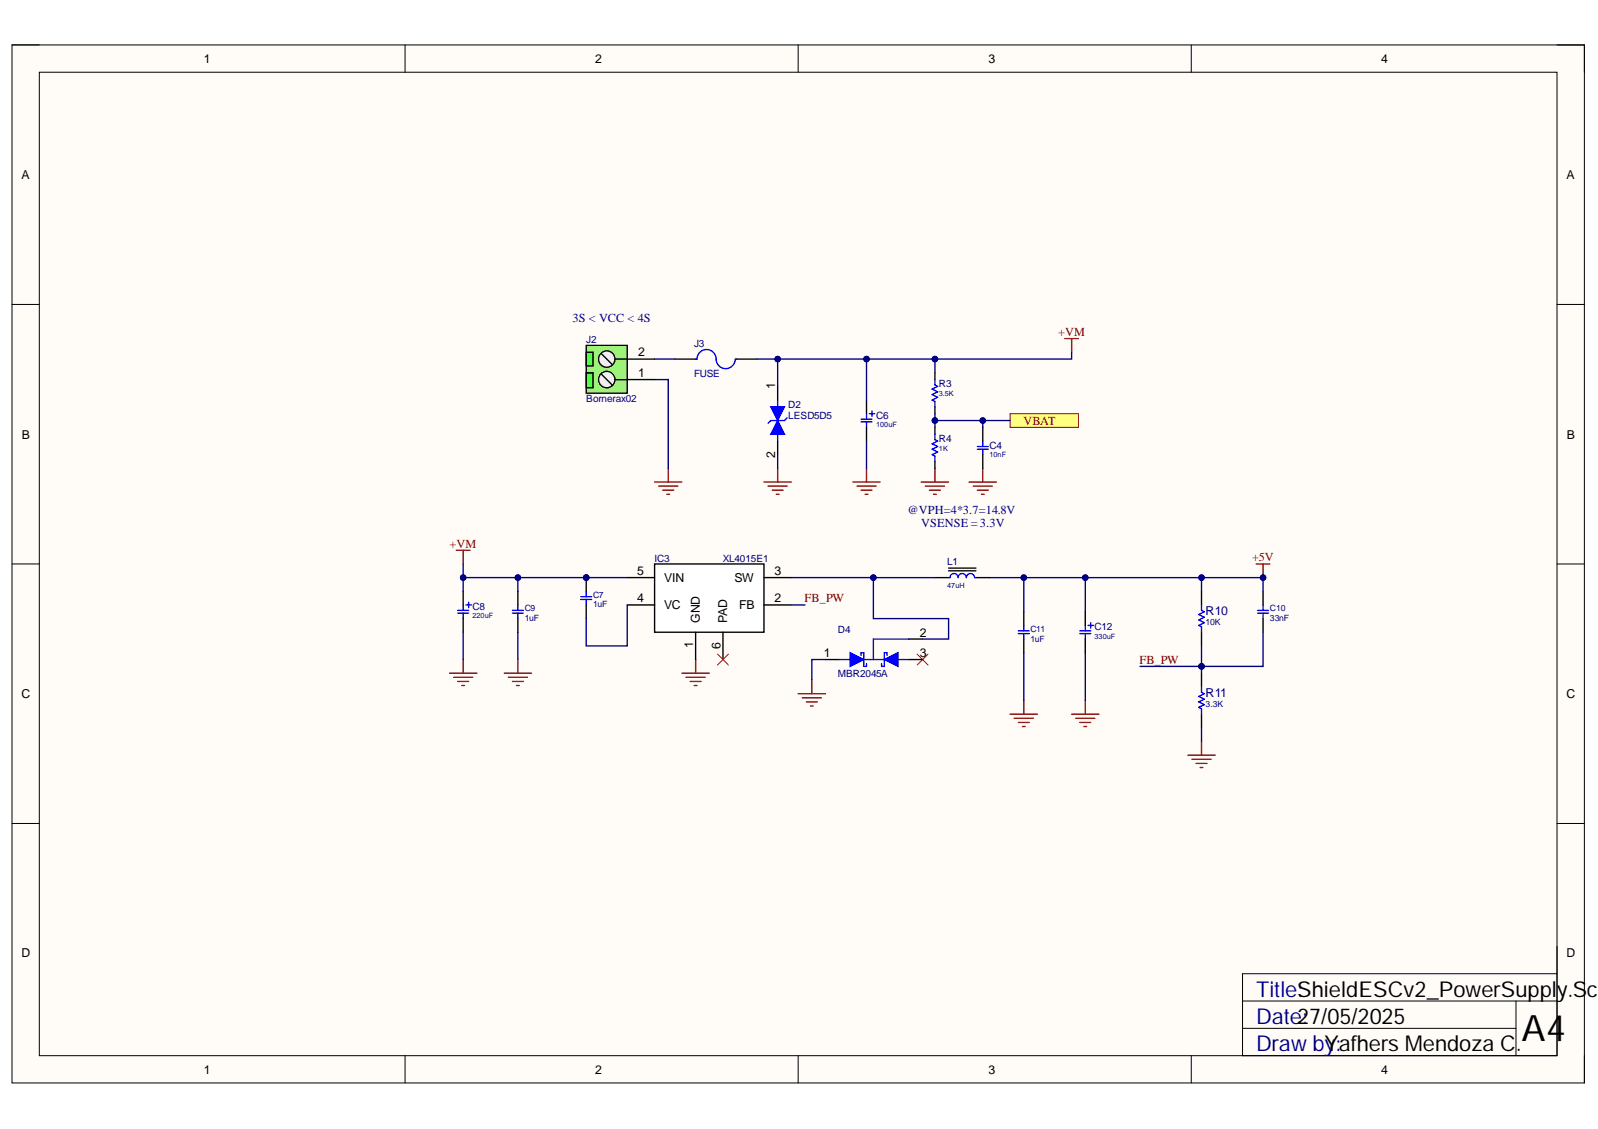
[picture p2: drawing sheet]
<svg xmlns="http://www.w3.org/2000/svg" width="297mm" height="210mm" viewBox="0 0 297 210" stroke-linecap="round" stroke-linejoin="round" font-family="sans-serif">
<defs><g id="words">
<text font-size="6.8" x="282.8" y="193.6">A4</text>
<g font-size="4.1" fill="#000080">
<text x="233.5" y="185.3">Title:ShieldESCv2_PowerSupply.S</text>
<text x="233.5" y="190.4">Date27/05/2025</text>
<text x="242" y="190.4">:</text>
<text x="233.5" y="195.4">Drawby:</text>
</g>
<g font-size="4.1">
<text x="295" y="185.3">ch</text>
<text x="246.2" y="195.4">Yafhers Mendoza C.</text>
</g>
<g font-size="2.3">
<text x="37.9" y="11.7">1</text>
<text x="110.7" y="11.7">2</text>
<text x="183.7" y="11.7">3</text>
<text x="256.8" y="11.7">4</text>
<text x="4" y="33.3">A</text>
<text x="291.2" y="33.3">A</text>
<text x="118.6" y="70.1">1</text>
<text x="118.6" y="66.3">2</text>
<text x="144.1" y="72.4" transform="rotate(-90 144.1 72.4)">1</text>
<text x="4.1" y="81.6">B</text>
<text x="291.3" y="81.6">B</text>
<text x="144.1" y="85.2" transform="rotate(-90 144.1 85.2)">2</text>
<text x="118.4" y="106.9">5</text>
<text x="144" y="106.9">3</text>
<text x="118.4" y="112">4</text>
<text x="123.4" y="108.2">VIN</text>
<text x="123.4" y="113.3">VC</text>
<text x="136.5" y="108.2">SW</text>
<text x="137.4" y="113.3">FB</text>
<text x="144" y="112">2</text>
<text x="130.1" y="115.8" transform="rotate(-90 130.1 115.8)">GND</text>
<text x="135.2" y="115.8" transform="rotate(-90 135.2 115.8)">PAD</text>
<text x="171" y="118.3">2</text>
<text x="128.8" y="120.5" transform="rotate(-90 128.8 120.5)">1</text>
<text x="133.9" y="120.7" transform="rotate(-90 133.9 120.7)">6</text>
<text x="153.1" y="122.1">1</text>
<text x="171" y="122.1">3</text>
<text x="4" y="129.7">C</text>
<text x="291.2" y="129.7">C</text>
<text x="4" y="178">D</text>
<text x="291.2" y="178">D</text>
<text x="37.9" y="199.7">1</text>
<text x="110.7" y="199.7">2</text>
<text x="183.7" y="199.7">3</text>
<text x="256.8" y="199.7">4</text>
</g>
<g font-size="2.3" fill="#000080">
<text x="106.4" y="59.9">3S &lt; VCC &lt; 4S</text>
<text x="168.7" y="95.5">@VPH=4*3.7=14.8V</text>
<text x="171.2" y="98.1">VSENSE = 3.3V</text>
<text x="224.1" y="114.3">R10</text>
<text x="224.1" y="129.5">R11</text>
</g>
<g font-size="2.3" fill="#800000">
<text x="196.7" y="62.5">+VM</text>
<text x="190.3" y="78.9">VBAT</text>
<text x="83.6" y="101.9">+VM</text>
<text x="232.7" y="104.4">+5V</text>
<text x="149.6" y="112">FB_PW</text>
<text x="211.8" y="123.4">FB_PW</text>
</g>
<g font-size="1.9" fill="#000080">
<text x="109" y="63.8">J2</text>
<text x="129" y="64.6">J3</text>
<text x="129" y="70.2">FUSE</text>
<text x="109" y="74.8">Bornerax02</text>
<text x="146.5" y="75.8">D2</text>
<text x="146.5" y="77.8">LESD5D5</text>
<text x="162.9" y="77.8">C6</text>
<text x="174.5" y="72">R3</text>
<text x="174.5" y="82.2">R4</text>
<text x="183.9" y="83.4">C4</text>
<text x="121.7" y="104.5">IC3</text>
<text x="134.3" y="104.5">XL4015E1</text>
<text x="176" y="105">L1</text>
<text x="87.8" y="113.4">C8</text>
<text x="155.7" y="117.7">D4</text>
<text x="203.5" y="117.2">C12</text>
<text x="155.7" y="125.8">MBR2045A</text>
</g>
<g font-size="1.6" fill="#000080">
<text x="97.5" y="113.7">C9</text>
<text x="110.2" y="112.9">1uF</text>
<text x="110.2" y="111.2">C7</text>
<text x="236" y="113.7">C10</text>
<text x="97.5" y="115.5">1uF</text>
<text x="191.5" y="119.3">1uF</text>
<text x="191.5" y="117.5">C11</text>
<text x="224.1" y="116.2">10K</text>
<text x="236" y="115.5">33nF</text>
<text x="224.1" y="131.4">3.3K</text>
</g>
<g font-size="1.4" fill="#000080">
<text x="174.5" y="73.6">3.5K</text>
<text x="162.9" y="79.5">100uF</text>
<text x="174.5" y="83.8">1K</text>
<text x="183.9" y="85">10nF</text>
<text x="176" y="109.4">47uH</text>
<text x="87.8" y="115">220uF</text>
<text x="203.5" y="118.8">330uF</text>
</g>
</g></defs>
<path d="M2.2 8.4h292.3v192.9h-292.3z" fill-rule="evenodd" fill="#fffcf8"/>
<path d="M2.2 8.4h292.3v192.9h-292.3z" fill="none" stroke="#000" stroke-width=".19"/>
<path d="M7.3 13.4h282.1v182.9h-282.1z" fill-rule="evenodd" fill="#fffcf8"/>
<g fill="none" stroke="#000" stroke-width=".19">
<path d="M2.2 8.4h5.1M7.3 13.4h282.1v182.9h-282.1zM75.3 8.4v5M148.4 8.4v5M221.4 8.4v5M289.4 8.4h5.1v5M2.2 56.6h5.1M289.4 56.6h5.1M2.2 104.9h5.1M289.4 104.9h5.1M2.2 153.1h5.1M289.4 153.1h5.1"/>
<path d="M289.4 176v20.3h-58.4v-15.3h58.4M75.3 196.3v5M148.4 196.3v5M221.4 196.3v5M231 186.1h58.4M231 191.2h50.8M281.8 186.1v10.2M294.5 196.3v5"/>
</g>
<g fill="none" stroke="#800000" stroke-width=".25">
<path d="M197.9 63h2.6M199.2 63v2.5M121.7 89.6h5.1M122.4 90.4h3.6M123.2 91.1h2M124 91.9h.5M124.2 87.1v2.5M171.2 89.6h5.1M172 90.4h3.6M172.8 91.1h2M173.5 91.9h.5M173.8 87.1v2.5"/>
<path d="M180.1 89.6h5.1M180.9 90.4h3.6M181.7 91.1h2M182.4 91.9h.5M182.7 87.1v2.5"/>
</g>
<path d="M187.8 76.9h12.7v2.6h-12.7z" fill-rule="evenodd" fill="#ffff80"/>
<path d="M187.8 76.9h12.7v2.6h-12.7z" fill="none" stroke="#800000" stroke-width=".19"/>
<path d="M142 89.6h5.1M142.8 90.4h3.5M143.5 91.1h2.1M144.3 91.9h.5M144.6 87.1v2.5M158.5 89.6h5.1M159.3 90.4h3.6M160.1 91.1h2M160.8 91.9h.5M161.1 87.1v2.5" fill="none" stroke="#800000" stroke-width=".25"/>
<path d="M125.5 66.8h3.8M136.9 66.8h3.8" fill="none" stroke="#000" stroke-width=".25"/>
<path d="M129.3 66.8h.3a1.78 1.78 0 0 1 1.7-1.8 1.78 1.78 0 0 1 1.8 1.8 1.78 1.78 0 0 0 1.8 1.7 1.78 1.78 0 0 0 1.8-1.7M136.7 66.8h.2M143.3 78.2h2.5" fill="none" stroke="#00f" stroke-width=".25"/>
<path d="M144.6 78.2l1.2 2.5h-2.5z" fill="#00f"/>
<path d="M143.3 78.2l-.5 .5M144.6 78.2l1.2 2.5h-2.5zM146.3 77.7l-.5 .5M144.6 80.7v1.3" fill="none" stroke="#00f" stroke-width=".25"/>
<path d="M143.3 75.6h2.5l-1.2 2.6z" fill="#00f"/>
<g fill="none" stroke="#00f" stroke-width=".25">
<path d="M143.3 75.6h2.5l-1.2 2.6zM144.6 74.4v1.2M160.1 77.9h2M160.1 78.4h2M161.1 76.9v1M161.1 78.4v1.1M161.6 76.9h1M162.1 76.4v1M173.8 70.6v1l.5 .2-1 .5 1 .6-1 .5 1 .5-1 .5 .5 .2v1.1M173.8 80.7v1l.5 .3-1 .5 1 .5-1 .5 1 .5-1 .5 .5 .3v1M181.7 83.5h2M181.7 83h2"/>
<path d="M182.7 82v1M182.7 83.5v1M95.2 114h2.1M95.2 113.5h2.1M96.3 112.5v1M96.3 114v1"/>
</g>
<path d="M144.6 71.8v2.6M161.1 74.4v2.5M161.1 79.5v2.5M173.8 69.3v1.3M173.8 75.7v1.2M173.8 79.5v1.2M182.7 79.5v2.5M144.6 82v2.5M173.8 85.8v1.3M182.7 84.5v2.6M96.3 109.9v2.6M96.3 115v2.5" fill="none" stroke="#000" stroke-width=".25"/>
<circle cx="109" cy="107.4" r=".51" fill="#000080"/>
<circle cx="109" cy="107.4" r=".51" fill="none" stroke="#000080" stroke-width=".19"/>
<path d="M108 111.4h2M108 110.9h2M109 109.9v1M109 111.4v1.1" fill="none" stroke="#00f" stroke-width=".25"/>
<path d="M109 107.4v2.5M109 112.5v2.5" fill="none" stroke="#000" stroke-width=".25"/>
<circle cx="109" cy="107.4" r=".51" fill="#000080"/>
<circle cx="109" cy="107.4" r=".51" fill="none" stroke="#000080" stroke-width=".19"/>
<g fill="none" stroke="#800000" stroke-width=".25">
<path d="M233.5 104.9h2.5M234.8 104.9v2.5M83.6 125.2h5M84.3 125.9h3.6M85.1 126.7h2M85.8 127.5h.5M86.1 122.6v2.6M93.7 125.2h5.1M94.5 125.9h3.5M95.2 126.7h2.1M96 127.5h.5M96.3 122.6v2.6"/>
<path d="M126.8 125.2h5M127.5 125.9h3.6M128.3 126.7h2M129 127.5h.6M129.3 122.6v2.6M148.4 129h5M149.1 129.7h3.6M149.9 130.5h2M150.6 131.3h.6M150.9 126.4v2.6M187.8 132.8h5M188.5 133.5h3.6"/>
<path d="M189.3 134.3h2M190 135.1h.6M190.3 130.2v2.6M199.2 132.8h5.1M200 133.5h3.5M200.7 134.3h2M201.5 135.1h.5M201.7 130.2v2.6M223.3 137.9v2.5M220.8 140.4h5.1M221.6 141.2h3.5M222.3 141.9h2.1"/>
<path d="M223.1 142.7h.5"/>
</g>
<path d="M170.5 121.6l2 2M172.5 121.6l-2 2" fill="none" stroke="#f00" stroke-width=".19"/>
<path d="M189.3 117.8h2M189.3 117.3h2M190.3 116.3v1M190.3 117.8v1M223.3 112.5v1l.5 .2-1 .5 1 .6-1 .5 1 .5-1 .5 .5 .2v1M233.8 114h2M233.8 113.5h2M234.8 112.5v1M234.8 114v1M223.3 127.7v1l.5 .3-1 .5 1 .5-1 .5 1 .5-1 .5 .5 .3v1" fill="none" stroke="#00f" stroke-width=".25"/>
<path d="M190.3 113.7v2.6M190.3 118.8v2.6M223.3 109.9v2.6M223.3 117.5v2.6M234.8 109.9v2.6M234.8 115v2.5M223.3 125.2v2.5M223.3 132.8v2.5" fill="none" stroke="#000" stroke-width=".25"/>
<circle cx="234.8" cy="107.4" r=".51" fill="#000080"/>
<circle cx="234.8" cy="107.4" r=".51" fill="none" stroke="#000080" stroke-width=".19"/>
<path d="M84.8 102.3h2.6M86.1 102.3v2.6" fill="none" stroke="#800000" stroke-width=".25"/>
<path d="M121.7 104.9h20.3v12.6h-20.3z" fill-rule="evenodd" fill="#fff"/>
<path d="M116.6 107.4h5.1M116.6 112.5h5.1M121.7 104.9h20.3v12.6h-20.3zM129.3 117.5v5.1M134.4 117.5v5.1M142 107.4h5.1M142 112.5h5.1" fill="none" stroke="#000" stroke-width=".25"/>
<path d="M121.7 70.6h2.5v16.5M173.8 78.2h14" fill="none" stroke="#000080" stroke-width=".25"/>
<circle cx="182.7" cy="78.2" r=".51" fill="#000080"/>
<circle cx="182.7" cy="78.2" r=".51" fill="none" stroke="#000080" stroke-width=".19"/>
<circle cx="173.8" cy="78.2" r=".51" fill="#000080"/>
<circle cx="173.8" cy="78.2" r=".51" fill="none" stroke="#000080" stroke-width=".19"/>
<path d="M182.7 78.2v1.3" fill="none" stroke="#000080" stroke-width=".25"/>
<circle cx="182.7" cy="78.2" r=".51" fill="#000080"/>
<circle cx="182.7" cy="78.2" r=".51" fill="none" stroke="#000080" stroke-width=".19"/>
<path d="M144.6 66.8v5M144.6 84.5v2.6" fill="none" stroke="#000080" stroke-width=".25"/>
<circle cx="144.6" cy="66.8" r=".51" fill="#000080"/>
<circle cx="144.6" cy="66.8" r=".51" fill="none" stroke="#000080" stroke-width=".19"/>
<path d="M121.7 66.8h3.8M140.7 66.8h33.1" fill="none" stroke="#000080" stroke-width=".25"/>
<circle cx="144.6" cy="66.8" r=".51" fill="#000080"/>
<circle cx="144.6" cy="66.8" r=".51" fill="none" stroke="#000080" stroke-width=".19"/>
<circle cx="161.1" cy="66.8" r=".51" fill="#000080"/>
<circle cx="161.1" cy="66.8" r=".51" fill="none" stroke="#000080" stroke-width=".19"/>
<circle cx="173.8" cy="66.8" r=".51" fill="#000080"/>
<circle cx="173.8" cy="66.8" r=".51" fill="none" stroke="#000080" stroke-width=".19"/>
<path d="M199.2 65.5v1.3h-25.4v2.5" fill="none" stroke="#000080" stroke-width=".25"/>
<circle cx="173.8" cy="66.8" r=".51" fill="#000080"/>
<circle cx="173.8" cy="66.8" r=".51" fill="none" stroke="#000080" stroke-width=".19"/>
<path d="M161.1 66.8v7.6" fill="none" stroke="#000080" stroke-width=".25"/>
<circle cx="161.1" cy="66.8" r=".51" fill="#000080"/>
<circle cx="161.1" cy="66.8" r=".51" fill="none" stroke="#000080" stroke-width=".19"/>
<path d="M173.8 76.9v2.6M161.1 82v5.1" fill="none" stroke="#000080" stroke-width=".25"/>
<circle cx="173.8" cy="78.2" r=".51" fill="#000080"/>
<circle cx="173.8" cy="78.2" r=".51" fill="none" stroke="#000080" stroke-width=".19"/>
<path d="M86.1 107.4h10.2v2.5" fill="none" stroke="#000080" stroke-width=".25"/>
<circle cx="86.1" cy="107.4" r=".51" fill="#000080"/>
<circle cx="86.1" cy="107.4" r=".51" fill="none" stroke="#000080" stroke-width=".19"/>
<circle cx="96.3" cy="107.4" r=".51" fill="#000080"/>
<circle cx="96.3" cy="107.4" r=".51" fill="none" stroke="#000080" stroke-width=".19"/>
<path d="M86.1 117.5v5.1M96.3 107.4h20.3M96.3 117.5v5.1" fill="none" stroke="#000080" stroke-width=".25"/>
<circle cx="109" cy="107.4" r=".51" fill="#000080"/>
<circle cx="109" cy="107.4" r=".51" fill="none" stroke="#000080" stroke-width=".19"/>
<circle cx="96.3" cy="107.4" r=".51" fill="#000080"/>
<circle cx="96.3" cy="107.4" r=".51" fill="none" stroke="#000080" stroke-width=".19"/>
<path d="M116.6 112.5v7.6h-7.6v-5.1M183.9 107.4h6.4v6.3" fill="none" stroke="#000080" stroke-width=".25"/>
<circle cx="190.3" cy="107.4" r=".51" fill="#000080"/>
<circle cx="190.3" cy="107.4" r=".51" fill="none" stroke="#000080" stroke-width=".19"/>
<path d="M190.3 107.4h11.4v6.3" fill="none" stroke="#000080" stroke-width=".25"/>
<circle cx="190.3" cy="107.4" r=".51" fill="#000080"/>
<circle cx="190.3" cy="107.4" r=".51" fill="none" stroke="#000080" stroke-width=".19"/>
<circle cx="201.7" cy="107.4" r=".51" fill="#000080"/>
<circle cx="201.7" cy="107.4" r=".51" fill="none" stroke="#000080" stroke-width=".19"/>
<path d="M201.7 107.4h21.6v2.5M190.3 121.4v8.8M201.7 121.4v8.8" fill="none" stroke="#000080" stroke-width=".25"/>
<circle cx="223.3" cy="107.4" r=".51" fill="#000080"/>
<circle cx="223.3" cy="107.4" r=".51" fill="none" stroke="#000080" stroke-width=".19"/>
<circle cx="201.7" cy="107.4" r=".51" fill="#000080"/>
<circle cx="201.7" cy="107.4" r=".51" fill="none" stroke="#000080" stroke-width=".19"/>
<path d="M147.1 112.5h2.5M223.3 123.9v1.3M223.3 135.3v2.6" fill="none" stroke="#000080" stroke-width=".25"/>
<circle cx="223.3" cy="123.9" r=".51" fill="#000080"/>
<circle cx="223.3" cy="123.9" r=".51" fill="none" stroke="#000080" stroke-width=".19"/>
<path d="M223.3 120.1v3.8h-11.4" fill="none" stroke="#000080" stroke-width=".25"/>
<circle cx="223.3" cy="123.9" r=".51" fill="#000080"/>
<circle cx="223.3" cy="123.9" r=".51" fill="none" stroke="#000080" stroke-width=".19"/>
<path d="M223.3 107.4h11.5v2.5" fill="none" stroke="#000080" stroke-width=".25"/>
<circle cx="234.8" cy="107.4" r=".51" fill="#000080"/>
<circle cx="234.8" cy="107.4" r=".51" fill="none" stroke="#000080" stroke-width=".19"/>
<circle cx="223.3" cy="107.4" r=".51" fill="#000080"/>
<circle cx="223.3" cy="107.4" r=".51" fill="none" stroke="#000080" stroke-width=".19"/>
<path d="M234.8 117.5v6.4h-11.5" fill="none" stroke="#000080" stroke-width=".25"/>
<circle cx="223.3" cy="123.9" r=".51" fill="#000080"/>
<circle cx="223.3" cy="123.9" r=".51" fill="none" stroke="#000080" stroke-width=".19"/>
<path d="M86.1 104.9v5" fill="none" stroke="#000080" stroke-width=".25"/>
<circle cx="86.1" cy="107.4" r=".51" fill="#000080"/>
<circle cx="86.1" cy="107.4" r=".51" fill="none" stroke="#000080" stroke-width=".19"/>
<path d="M133.4 121.6l2 2M135.4 121.6l-2 2" fill="none" stroke="#f00" stroke-width=".19"/>
<path d="M86.1 109.9v2.6M86.1 115v2.5M168.9 118.8h2.6M173.8 107.4h2.5M176.3 105.6h5.1M176.3 106.1h5.1M181.4 107.4h2.5M201.7 113.7v2.6M201.7 118.8v2.6M153.4 122.6h2.6M168.9 122.6h2.6" fill="none" stroke="#000" stroke-width=".25"/>
<g fill="none" stroke="#00f" stroke-width=".25">
<path d="M85.1 113.5h2M85.1 114h2M86.1 112.5v1M86.1 114v1M86.6 112.5h1M87.1 112v1M176.3 107.4h.3a.76 .76 0 0 1 .7-.8 .76 .76 0 0 1 .8 .8 .76 .76 0 0 1 .8-.8 .76 .76 0 0 1 .7 .8 .77 .77 0 0 1 .8-.8 .77 .77 0 0 1 .8 .8h.2M200.7 117.3h2M200.7 117.8h2M201.7 116.3v1M201.7 117.8v1M202.2 116.3h1.1"/>
<path d="M202.7 115.8v1M160.6 121.4v2.5"/>
</g>
<path d="M158 121.4l2.6 1.2-2.6 1.3z" fill="#00f"/>
<path d="M158 121.4l2.6 1.2-2.6 1.3zM160.6 122.6h1.2M160.6 121.4h-.5v.5M161.1 123.4v.5h-.5M164.4 121.4v2.5" fill="none" stroke="#00f" stroke-width=".25"/>
<path d="M164.4 122.6l2.5-1.2v2.5z" fill="#00f"/>
<path d="M168.9 118.8h-6.6v3.8M156 122.6h2M161.8 122.6h2.6M163.9 123.4v.5h.5M164.4 122.6l2.5-1.2v2.5zM164.4 121.4h.5v.5M166.9 122.6h2" fill="none" stroke="#00f" stroke-width=".25"/>
<path d="M173.8 107.4h-11.5v7.6h14v3.8h-4.8M153.4 122.6h-2.5v3.8" fill="none" stroke="#000080" stroke-width=".25"/>
<circle cx="162.3" cy="107.4" r=".51" fill="#000080"/>
<circle cx="162.3" cy="107.4" r=".51" fill="none" stroke="#000080" stroke-width=".19"/>
<path d="M147.1 107.4h15.2" fill="none" stroke="#000080" stroke-width=".25"/>
<circle cx="162.3" cy="107.4" r=".51" fill="#000080"/>
<circle cx="162.3" cy="107.4" r=".51" fill="none" stroke="#000080" stroke-width=".19"/>
<path d="M109 64.2h7.6v8.9h-7.6z" fill-rule="evenodd" fill="#9df377"/>
<path d="M109 64.2h7.6v8.9h-7.6zM116.6 70.6h5.1M116.6 66.8h5.1" fill="none" stroke="#000" stroke-width=".25"/>
<circle cx="112.8" cy="66.8" r="1.52" fill="#efefef"/>
<g fill="none" stroke="#000" stroke-width=".25">
<path d="M111.8 65.7l2 2.1M114.3 66.8h2.3"/>
<circle cx="112.8" cy="66.8" r="1.52"/>
</g>
<circle cx="112.8" cy="70.6" r="1.52" fill="#efefef"/>
<g fill="none" stroke="#000" stroke-width=".25">
<path d="M111.8 69.5l2 2.1M114.3 70.6h2.3"/>
<circle cx="112.8" cy="70.6" r="1.52"/>
</g>
<path d="M109 65.5h1.2v2.5h-1.2z" fill-rule="evenodd" fill="#0f0"/>
<path d="M109 65.5h1.2v2.5h-1.2z" fill="none" stroke="#000" stroke-width=".25"/>
<path d="M109 69.3h1.2v2.8h-1.2z" fill-rule="evenodd" fill="#0f0"/>
<path d="M109 69.3h1.2v2.8h-1.2z" fill="none" stroke="#000" stroke-width=".25"/>
<use href="#words"/>
</svg>
